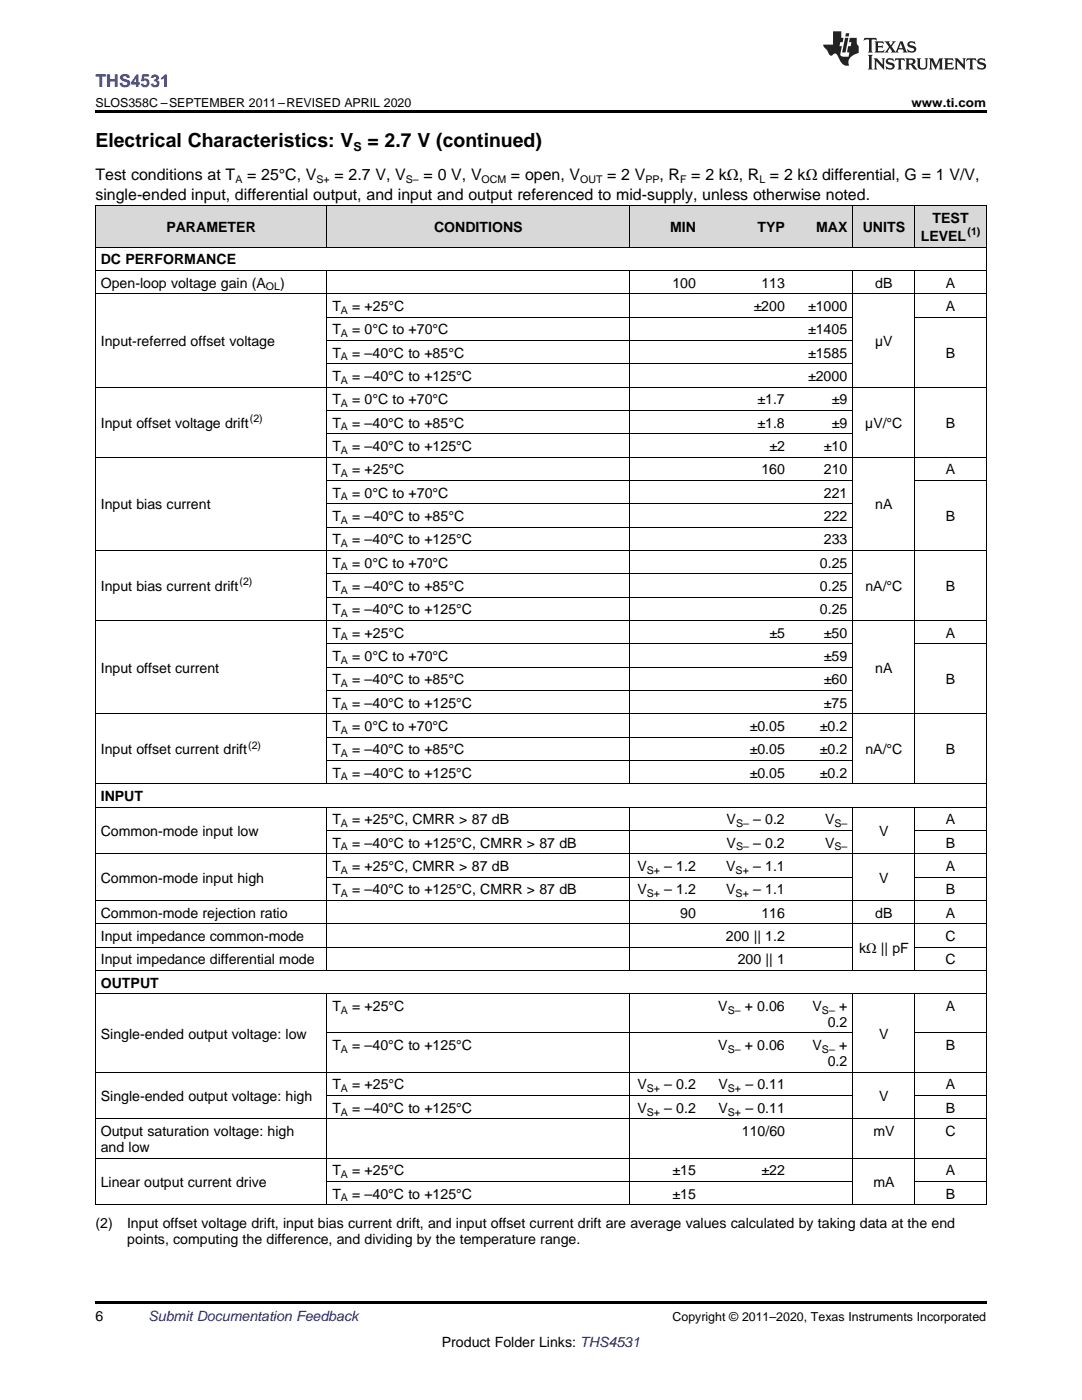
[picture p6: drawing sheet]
<svg xmlns="http://www.w3.org/2000/svg" width="216mm" height="279mm" viewBox="0 0 216 279" stroke-linecap="round" stroke-linejoin="round" font-family="sans-serif">
<defs><g id="words">
<g font-size="3.9">
<text x="19" y="29.3">Electrical Characteristics: V</text>
<text x="73.3" y="29.3">= 2.7 V (continued)</text>
</g>
<text font-size="3.5" fill="#00f" x="19" y="17.3">THS4531</text>
<g font-size="3.2">
<text x="19" y="36">Test conditions at T</text>
<text x="49.3" y="36">= 25°C, V</text>
<text x="66.7" y="36">= 2.7 V, V</text>
<text x="84.5" y="36">= 0 V, V</text>
<text x="102" y="36">= open, V</text>
<text x="121.2" y="36">= 2 V</text>
<text x="131.6" y="36">, R</text>
<text x="137.9" y="36">= 2 kΩ, R = 2 kΩ differential, G = 1 V/V,</text>
<text x="19" y="39.9">single-ended input, differential output, and input and output referenced to mid-supply, unless otherwise noted.</text>
</g>
<g font-size="2.8">
<text x="33.2" y="46.3">PARAMETER</text>
<text x="86.6" y="46.3">CONDITIONS</text>
<text x="133.7" y="46.3">MIN</text>
<text x="151.2" y="46.3">TYP</text>
<text x="162.8" y="46.3">MAX</text>
<text x="172.2" y="46.3">UNITS</text>
<text x="186.1" y="44.5">TEST</text>
<text x="20.1" y="52.7">DC PERFORMANCE</text>
<text x="183.7" y="48.1">LEVEL</text>
<text x="20.1" y="57.4">Open-loop voltage gain (A</text>
<text x="55.9" y="57.4">)</text>
<text x="134.2" y="57.4">100</text>
<text x="151.9" y="57.4">113</text>
<text x="174.7" y="57.4">dB</text>
<text x="188.7" y="57.4">A</text>
<text x="66.3" y="62.1">T</text>
<text x="70.3" y="62.1">= +25°C</text>
<text x="150.4" y="62.1">±200</text>
<text x="161.3" y="62.1">±1000</text>
<text x="188.7" y="62.1">A</text>
<text x="20.1" y="69">Input-referred offset voltage</text>
<text x="66.3" y="66.7">T</text>
<text x="66.3" y="71.4">T</text>
<text x="70.3" y="66.7">= 0°C to +70°C</text>
<text x="70.3" y="71.4">= –40°C to +85°C</text>
<text x="161.3" y="66.7">±1405</text>
<text x="161.3" y="71.4">±1585</text>
<text x="174.6" y="69">µV</text>
<text x="188.7" y="71.4">B</text>
<text x="66.3" y="76">T</text>
<text x="70.3" y="76">= –40°C to +125°C</text>
<text x="161.3" y="76">±2000</text>
<text x="66.3" y="80.7">T</text>
<text x="70.3" y="80.7">= 0°C to +70°C</text>
<text x="151.2" y="80.7">±1.7</text>
<text x="166" y="80.7">±9</text>
<text x="20.1" y="85.3">Input offset voltage drift</text>
<text x="66.3" y="85.3">T</text>
<text x="66.3" y="90">T</text>
<text x="70.3" y="85.3">= –40°C to +85°C</text>
<text x="70.3" y="90">= –40°C to +125°C</text>
<text x="151.2" y="85.3">±1.8</text>
<text x="153.5" y="90">±2</text>
<text x="164.4" y="90">±10</text>
<text x="166" y="85.3">±9</text>
<text x="172.6" y="85.3">µV/°C</text>
<text x="188.7" y="85.3">B</text>
<text x="66.3" y="94.7">T</text>
<text x="70.3" y="94.7">= +25°C</text>
<text x="151.9" y="94.7">160</text>
<text x="164.4" y="94.7">210</text>
<text x="188.7" y="94.7">A</text>
<text x="20.1" y="101.6">Input bias current</text>
<text x="66.3" y="99.3">T</text>
<text x="70.3" y="99.3">= 0°C to +70°C</text>
<text x="164.4" y="99.3">221</text>
<text x="174.7" y="101.6">nA</text>
<text x="66.3" y="104">T</text>
<text x="70.3" y="104">= –40°C to +85°C</text>
<text x="164.4" y="104">222</text>
<text x="188.7" y="104">B</text>
<text x="66.3" y="108.6">T</text>
<text x="66.3" y="113.3">T</text>
<text x="70.3" y="108.6">= –40°C to +125°C</text>
<text x="70.3" y="113.3">= 0°C to +70°C</text>
<text x="163.6" y="113.3">0.25</text>
<text x="164.4" y="108.6">233</text>
<text x="20.1" y="117.9">Input bias current drift</text>
<text x="66.3" y="117.9">T</text>
<text x="70.3" y="117.9">= –40°C to +85°C</text>
<text x="163.6" y="117.9">0.25</text>
<text x="172.7" y="117.9">nA/°C</text>
<text x="188.7" y="117.9">B</text>
<text x="66.3" y="122.6">T</text>
<text x="70.3" y="122.6">= –40°C to +125°C</text>
<text x="163.6" y="122.6">0.25</text>
<text x="66.3" y="127.2">T</text>
<text x="66.3" y="131.9">T</text>
<text x="70.3" y="127.2">= +25°C</text>
<text x="70.3" y="131.9">= 0°C to +70°C</text>
<text x="153.5" y="127.2">±5</text>
<text x="164.4" y="127.2">±50</text>
<text x="164.4" y="131.9">±59</text>
<text x="188.7" y="127.2">A</text>
<text x="20.1" y="134.2">Input offset current</text>
<text x="66.3" y="136.6">T</text>
<text x="70.3" y="136.6">= –40°C to +85°C</text>
<text x="164.4" y="136.6">±60</text>
<text x="174.7" y="134.2">nA</text>
<text x="188.7" y="136.6">B</text>
<text x="66.3" y="141.2">T</text>
<text x="70.3" y="141.2">= –40°C to +125°C</text>
<text x="164.4" y="141.2">±75</text>
<text x="66.3" y="145.9">T</text>
<text x="70.3" y="145.9">= 0°C to +70°C</text>
<text x="149.6" y="145.9">±0.05</text>
<text x="163.6" y="145.9">±0.2</text>
<text x="20.1" y="150.5">Input offset current drift</text>
<text x="66.3" y="150.5">T</text>
<text x="66.3" y="155.2">T</text>
<text x="70.3" y="150.5">= –40°C to +85°C</text>
<text x="70.3" y="155.2">= –40°C to +125°C</text>
<text x="149.6" y="150.5">±0.05</text>
<text x="149.6" y="155.2">±0.05</text>
<text x="163.6" y="150.5">±0.2</text>
<text x="163.6" y="155.2">±0.2</text>
<text x="172.7" y="150.5">nA/°C</text>
<text x="188.7" y="150.5">B</text>
<text x="20.1" y="159.8">INPUT</text>
<text x="20.1" y="166.8">Common-mode input low</text>
<text x="66.3" y="164.5">T</text>
<text x="70.3" y="164.5">= +25°C, CMRR &gt; 87 dB</text>
<text x="145" y="164.5">V</text>
<text x="150.3" y="164.5">– 0.2</text>
<text x="164.6" y="164.5">V</text>
<text x="175.4" y="166.8">V</text>
<text x="188.7" y="164.5">A</text>
<text x="66.3" y="169.2">T</text>
<text x="66.3" y="173.8">T</text>
<text x="70.3" y="169.2">= –40°C to +125°C, CMRR &gt; 87 dB</text>
<text x="70.3" y="173.8">= +25°C, CMRR &gt; 87 dB</text>
<text x="127.2" y="173.8">V</text>
<text x="132.5" y="173.8">– 1.2</text>
<text x="144.9" y="173.8">V</text>
<text x="145" y="169.2">V</text>
<text x="150.3" y="173.8">– 1.1</text>
<text x="150.3" y="169.2">– 0.2</text>
<text x="164.6" y="169.2">V</text>
<text x="188.7" y="169.2">B</text>
<text x="188.7" y="173.8">A</text>
<text x="20.1" y="176.1">Common-mode input high</text>
<text x="66.3" y="178.5">T</text>
<text x="70.3" y="178.5">= –40°C to +125°C, CMRR &gt; 87 dB</text>
<text x="127.2" y="178.5">V</text>
<text x="132.5" y="178.5">– 1.2</text>
<text x="144.9" y="178.5">V</text>
<text x="150.3" y="178.5">– 1.1</text>
<text x="175.4" y="176.1">V</text>
<text x="188.7" y="178.5">B</text>
<text x="20.1" y="183.1">Common-mode rejection ratio</text>
<text x="135.7" y="183.1">90</text>
<text x="151.9" y="183.1">116</text>
<text x="174.7" y="183.1">dB</text>
<text x="188.7" y="183.1">A</text>
<text x="20.1" y="187.8">Input impedance common-mode</text>
<text x="144.9" y="187.8">200 || 1.2</text>
<text x="171.4" y="190.1">kΩ || pF</text>
<text x="188.7" y="187.8">C</text>
<text x="20.1" y="192.4">Input impedance differential mode</text>
<text x="20.1" y="197.1">OUTPUT</text>
<text x="147.2" y="192.4">200 || 1</text>
<text x="188.7" y="192.4">C</text>
<text x="66.3" y="201.8">T</text>
<text x="70.3" y="201.8">= +25°C</text>
<text x="143.3" y="201.8">V</text>
<text x="148.6" y="201.8">+ 0.06</text>
<text x="162.1" y="201.8">V</text>
<text x="167.4" y="201.8">+</text>
<text x="188.7" y="201.8">A</text>
<text x="20.1" y="207.3">Single-ended output voltage: low</text>
<text x="66.3" y="209.6">T</text>
<text x="70.3" y="209.6">= –40°C to +125°C</text>
<text x="143.3" y="209.6">V</text>
<text x="148.6" y="209.6">+ 0.06</text>
<text x="162.1" y="209.6">V</text>
<text x="165.2" y="204.9">0.2</text>
<text x="167.4" y="209.6">+</text>
<text x="175.4" y="207.3">V</text>
<text x="188.7" y="209.6">B</text>
<text x="165.2" y="212.8">0.2</text>
<text x="20.1" y="219.7">Single-ended output voltage: high</text>
<text x="66.3" y="217.4">T</text>
<text x="70.3" y="217.4">= +25°C</text>
<text x="127.2" y="217.4">V</text>
<text x="132.5" y="217.4">– 0.2</text>
<text x="143.4" y="217.4">V</text>
<text x="148.7" y="217.4">– 0.11</text>
<text x="175.4" y="219.7">V</text>
<text x="188.7" y="217.4">A</text>
<text x="20.1" y="226.7">Output saturation voltage: high</text>
<text x="66.3" y="222.1">T</text>
<text x="70.3" y="222.1">= –40°C to +125°C</text>
<text x="127.2" y="222.1">V</text>
<text x="132.5" y="222.1">– 0.2</text>
<text x="143.4" y="222.1">V</text>
<text x="148" y="226.7">110/60</text>
<text x="148.7" y="222.1">– 0.11</text>
<text x="174.3" y="226.7">mV</text>
<text x="188.7" y="226.7">C</text>
<text x="188.7" y="222.1">B</text>
<text x="20.1" y="229.9">and low</text>
<text x="20.1" y="236.9">Linear output current drive</text>
<text x="66.3" y="234.6">T</text>
<text x="66.3" y="239.2">T</text>
<text x="70.3" y="234.6">= +25°C</text>
<text x="70.3" y="239.2">= –40°C to +125°C</text>
<text x="134.2" y="234.6">±15</text>
<text x="134.2" y="239.2">±15</text>
<text x="152" y="234.6">±22</text>
<text x="174.3" y="236.9">mA</text>
<text x="188.7" y="234.6">A</text>
<text x="188.7" y="239.2">B</text>
<text x="19" y="245.1">(2)</text>
<text x="25.4" y="245.1">Input offset voltage drift, input bias current drift, and input offset current drift are average values calculated by taking data at the end</text>
<text x="25.4" y="248.2">points, computing the difference, and dividing by the temperature range.</text>
<text x="19" y="263.6">6</text>
<text x="88.2" y="268.9">Product Folder Links: THS4531</text>
</g>
<text font-size="2.8" fill="#0000c8" x="29.6" y="263.6">Submit Documentation Feedback</text>
<g font-size="2.5">
<text x="19" y="21.4">SLOS358C –SEPTEMBER 2011–REVISED APRIL 2020</text>
<text x="181.9" y="21.4">www.ti.com</text>
<text x="70.5" y="30.1">S</text>
<text x="134.2" y="263.6">Copyright © 2011–2020, Texas Instruments Incorporated</text>
</g>
<g font-size="2.1">
<text x="47" y="36.6">A</text>
<text x="63.2" y="36.6">S+</text>
<text x="81" y="36.6">S–</text>
<text x="96.1" y="36.6">OCM</text>
<text x="115.8" y="36.6">OUT</text>
<text x="128.8" y="36.6">PP</text>
<text x="135.7" y="36.6">F</text>
<text x="151.5" y="36.6">L</text>
<text x="193.1" y="47">(1)</text>
<text x="53.1" y="58">OL</text>
<text x="68" y="62.6">A</text>
<text x="68" y="67.3">A</text>
<text x="68" y="71.9">A</text>
<text x="68" y="76.6">A</text>
<text x="68" y="81.2">A</text>
<text x="49.9" y="84.2">(2)</text>
<text x="68" y="85.9">A</text>
<text x="68" y="90.6">A</text>
<text x="68" y="95.2">A</text>
<text x="68" y="99.9">A</text>
<text x="68" y="104.5">A</text>
<text x="68" y="109.2">A</text>
<text x="68" y="113.8">A</text>
<text x="47.8" y="116.8">(2)</text>
<text x="68" y="118.5">A</text>
<text x="68" y="123.2">A</text>
<text x="68" y="127.8">A</text>
<text x="68" y="132.5">A</text>
<text x="68" y="137.1">A</text>
<text x="68" y="141.8">A</text>
<text x="49.5" y="149.4">(2)</text>
<text x="68" y="146.4">A</text>
<text x="68" y="151.1">A</text>
<text x="68" y="155.8">A</text>
<text x="68" y="165.1">A</text>
<text x="146.9" y="165.1">S–</text>
<text x="166.5" y="165.1">S–</text>
<text x="68" y="169.7">A</text>
<text x="146.9" y="169.7">S–</text>
<text x="166.5" y="169.7">S–</text>
<text x="68" y="174.4">A</text>
<text x="68" y="179">A</text>
<text x="129" y="174.4">S+</text>
<text x="129" y="179">S+</text>
<text x="146.8" y="174.4">S+</text>
<text x="146.8" y="179">S+</text>
<text x="68" y="202.3">A</text>
<text x="145.2" y="202.3">S–</text>
<text x="164" y="202.3">S–</text>
<text x="68" y="210.1">A</text>
<text x="145.2" y="210.1">S–</text>
<text x="164" y="210.1">S–</text>
<text x="68" y="218">A</text>
<text x="129" y="218">S+</text>
<text x="145.2" y="218">S+</text>
<text x="68" y="222.6">A</text>
<text x="129" y="222.6">S+</text>
<text x="145.2" y="222.6">S+</text>
<text x="68" y="235.1">A</text>
<text x="68" y="239.8">A</text>
</g>
</g></defs>
<g fill="#d8d8d8">
<path d="M19 41.1h46.3v8.3h-46.3z"/>
<path d="M65.3 41.1h60.4v8.3h-60.4z"/>
<path d="M125.7 41.1h14.2v8.3h-14.2z"/>
<path d="M139.9 41.1h17.8v8.3h-17.8z"/>
<path d="M157.7 41.1h12.5v8.3h-12.5z"/>
<path d="M170.2 41.1h12.4v8.3h-12.4z"/>
<path d="M182.6 41.1h14.2v8.3h-14.2z"/>
</g>
<path d="M19 22h177.8v.5h-177.8zM19 259.7h177.8v.5h-177.8z" fill="#000"/>
<g fill="none" stroke="#000" stroke-width=".2">
<path d="M19 41.1h177.8v199.4M19 58.6h177.8M19 54h177.8M19 49.3h177.8M19.1 41.1v199.4M65.2 41.1v8.3M65.2 54v102.5M125.7 41.1v8.3M125.7 54v102.5M170.1 41.1v8.3M170.1 54v102.5M182.5 41.1v8.3"/>
<path d="M182.5 54v102.5M19 77.2h177.8M65.3 72.6h104.8M65.3 67.9h104.8M65.3 63.3h104.8M182.6 63.3h14.2M19 91.2h177.8M65.3 95.9h104.8M65.3 86.6h104.8M65.3 81.9h104.8M182.6 95.9h14.2M19 109.8h177.8"/>
<path d="M65.3 119.2h104.8M65.3 114.5h104.8M65.3 105.2h104.8M65.3 100.5h104.8M19 123.8h177.8M65.3 137.8h104.8M65.3 133.1h104.8M65.3 128.5h104.8M182.6 128.5h14.2M19 156.4h177.8M19 142.4h177.8M65.3 151.7h104.8"/>
<path d="M65.3 147.1h104.8M19 179.7h177.8M19 170.4h177.8M19 161.1h177.8M65.2 161.1v32.6M65.3 175h104.8M65.3 165.7h104.8M125.7 161.1v32.6M170.1 161.1v32.6M182.5 161.1v32.6M182.6 175h14.2M182.6 165.7h14.2"/>
<path d="M19 198.3h177.8M19 193.7h177.8M19 189h151.1M19 184.3h177.8M65.2 198.4v42.1M125.7 198.4v42.1M170.1 198.4v42.1M182.5 198.4v42.1M182.6 189h14.2M19 214h177.8M65.3 218.6h104.8M65.3 206.1h104.8"/>
<path d="M182.6 218.6h14.2M182.6 206.1h14.2M19 231.1h177.8M19 223.3h177.8M65.3 235.8h104.8M182.6 235.8h14.2M19 240.4h177.8"/>
</g>
<g fill="#231f20">
<path d="M172.5 7.6l-.1 .5 .4-.2h.6v.1v2.1l-.2 .4h.9l-.2-.4v-2.1l.1-.1h.5l.5 .2-.2-.5zM174.5 8.3l.2 .3v1.5l-.2 .4h1.8l.2-.6a1.04 1.04 0 0 1-1.3 .2v-.7h.6l.3 .2v-.6l-.3 .2h-.6v-.6l.8-.1 .4 .3-.2-.5zM176.5 8.3l.9 1.1-.9 1.1h.8l-.2-.2 .4-.7 .5 .7-.2 .2h1.5l-.2-.2 .2-.4h.9l.1 .4-.2 .2h1l-.3-.3-.7-1.9h-.5l-.9 2-.8-1 .9-1h-.8l.1 .3-.4 .5-.3-.6 .1-.2zM179.7 8.6l.4 1h-.7zM181.3 8.4a.63 .63 0 0 0-.2 .7 .63 .63 0 0 0 .6 .4l.6 .2 .1 .2a.75 .75 0 0 1-.7 .4 .75 .75 0 0 1-.6-.5l.1 .7 .1-.1a1.11 1.11 0 0 0 1.5-.6 1.13 1.13 0 0 0-1.2-.8l-.1-.4a1.04 1.04 0 0 1 1.2 .2l-.2-.5-.2 .1-.4-.2zM173.2 10.9l.2 .4v2.2l-.2 .4h1l-.3-.4v-2.2l.3-.4zM174.3 11.6l.3 .4v1.5l-.3 .4h.8l-.2-.4v-1.3l1.5 1.7v-1.9l.2-.4h-.7l.2 .4v.9l-1.1-1.3zM177 11.8a.62 .62 0 0 0-.2 .7 .62 .62 0 0 0 .6 .4l.6 .1 .1 .3a.76 .76 0 0 1-.7 .3 .76 .76 0 0 1-.7-.4l.2 .7 .1-.1a1.11 1.11 0 0 0 1.5-.6 1.13 1.13 0 0 0-1.2-.8l-.1-.4a1.04 1.04 0 0 1 1.2 .2l-.2-.6-.2 .1-.5-.1zM178.7 11.6l-.2 .6a.61 .61 0 0 1 .8-.3v1.6l-.2 .4h.9l-.2-.4v-1.6a.63 .63 0 0 1 .7 .3l-.1-.6zM180.6 11.6l.3 .4v1.5l-.3 .4h1l-.2-.2-.1-.8 .6 .2a.76 .76 0 0 0 1.2 .7l-1-1a.58 .58 0 0 0 .6-.5 .58 .58 0 0 0-.5-.6zM181.4 11.9h.1a.45 .45 0 0 1 .5 .1 .45 .45 0 0 1 .1 .5l-.8 .2zM182.9 11.6l.2 .2a2.17 2.17 0 0 0 .3 1.9 .99 .99 0 0 0 1.6-.6v-1.1l.2-.4h-.7l.2 .2a1.92 1.92 0 0 1-.2 1.8 .6 .6 0 0 1-.9-.5v-1.1l.2-.4zM185.4 11.6l.2 .4v1.5l-.2 .4h.7l-.2-.4v-1.4l.8 1.8 .8-1.8v1.4l-.2 .4h.9l-.2-.4v-1.5l.2-.4h-.8l-.6 1.5-.6-1.5zM188.4 11.6l.2 .4v1.5l-.2 .4h1.8l.1-.6a1.04 1.04 0 0 1-1.2 .1v-.6h.5l.4 .2v-.6l-.4 .2h-.5v-.7h.8l.3 .3-.1-.6zM190.5 11.6l.2 .4v1.5l-.2 .4h.7l-.2-.4v-1.3l1.5 1.7v-1.9l.2-.4h-.7l.2 .4v.9l-1.1-1.3zM192.9 11.6l-.1 .6a.61 .61 0 0 1 .7-.3l.1 1.6-.3 .4h1l-.3-.4 .1-1.6a.63 .63 0 0 1 .7 .3l-.1-.6zM195.2 11.8a.62 .62 0 0 0-.2 .7 .62 .62 0 0 0 .6 .4l.6 .1 .1 .3a.76 .76 0 0 1-.7 .3 .76 .76 0 0 1-.6-.4l.1 .7 .1-.1a1.11 1.11 0 0 0 1.6-.6 1.13 1.13 0 0 0-1.3-.8l-.1-.4a1.04 1.04 0 0 1 1.2 .2l-.1-.6-.2 .1-.5-.1z"/>
<path d="M166.2 6.3v2.6h-1.9v.4l.8 .9a.91 .91 0 0 0 1 .8 .56 .56 0 0 1 .5-.3 .56 .56 0 0 1 .5 .3l.4 .8a1.53 1.53 0 0 0 1.9 1.2 1.54 1.54 0 0 1 1-2.1l.9-.3v-1.4a1.52 1.52 0 0 1-.4-1.6h-1.3l-.2 .8h.5l-.2 .8h-.5l-.1 1v.2l.4 .1-.2 .8a1.93 1.93 0 0 1-1.6-.3l.3-1.8h-.5l.2-.8h.4l.2-.8h-.4v-1.3zM168.6 7.6l-.6 2.9h.7l.6-2.9zM168.8 6.6l-.1 .7h.6l.2-.7z"/>
</g>
<use href="#words"/>
</svg>
